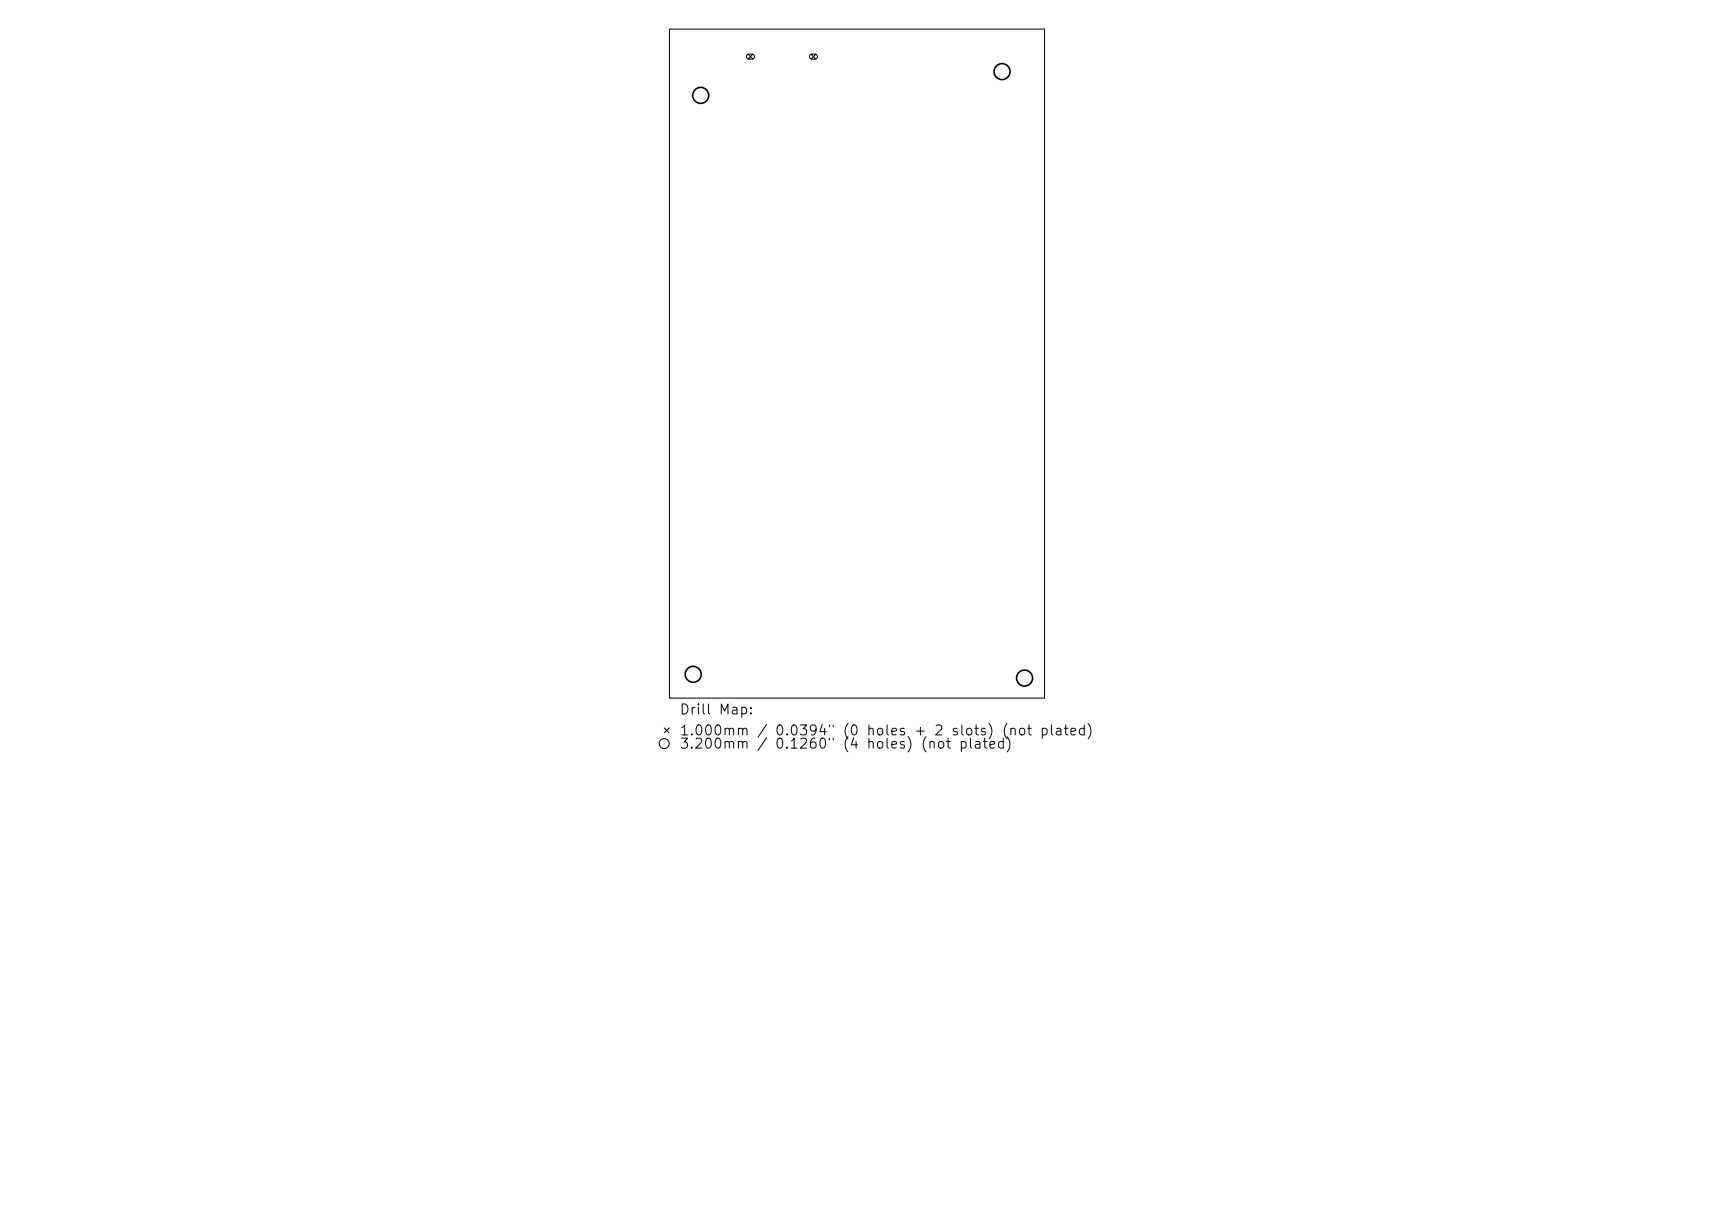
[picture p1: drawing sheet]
<svg xmlns="http://www.w3.org/2000/svg" width="297mm" height="210mm" viewBox="0 0 297 210" stroke-linecap="round" stroke-linejoin="round" font-family="sans-serif">
<defs><g id="words">
<g font-size="1.7">
<text x="117.6" y="124.2">Drill Map:</text>
<text x="117.6" y="127.9">1.000mm / 0.0394&quot; (0 holes + 2 slots) (not plated)</text>
<text x="117.6" y="130.2">3.200mm / 0.1260&quot; (4 holes) (not plated)</text>
</g>
</g></defs>
<g fill="none" stroke="#000" stroke-width=".17">
<path d="M116 5h65v116h-65zM129.5 9.5l.2-.1h.7l.3 .2v.4l-.3 .2h-.8l-.2-.3zM129.6 9.4l.9 .8M130.5 9.4l-.9 .8M140.4 9.5l.3-.1h.7l.2 .2v.4l-.3 .2h-.7l-.3-.3zM140.5 9.4l.9 .8M141.4 9.4l-.9 .8M115.1 126.1l.9 .9M116 126.1l-.9 .9"/>
<circle cx="115.1" cy="128.8" r=".87"/>
</g>
<g fill="none" stroke="#000" stroke-width=".28">
<circle cx="121.4" cy="16.5" r="1.39"/>
<circle cx="173.6" cy="12.4" r="1.39"/>
<circle cx="120.1" cy="116.8" r="1.39"/>
<circle cx="177.5" cy="117.5" r="1.39"/>
</g>
<use href="#words"/>
</svg>
